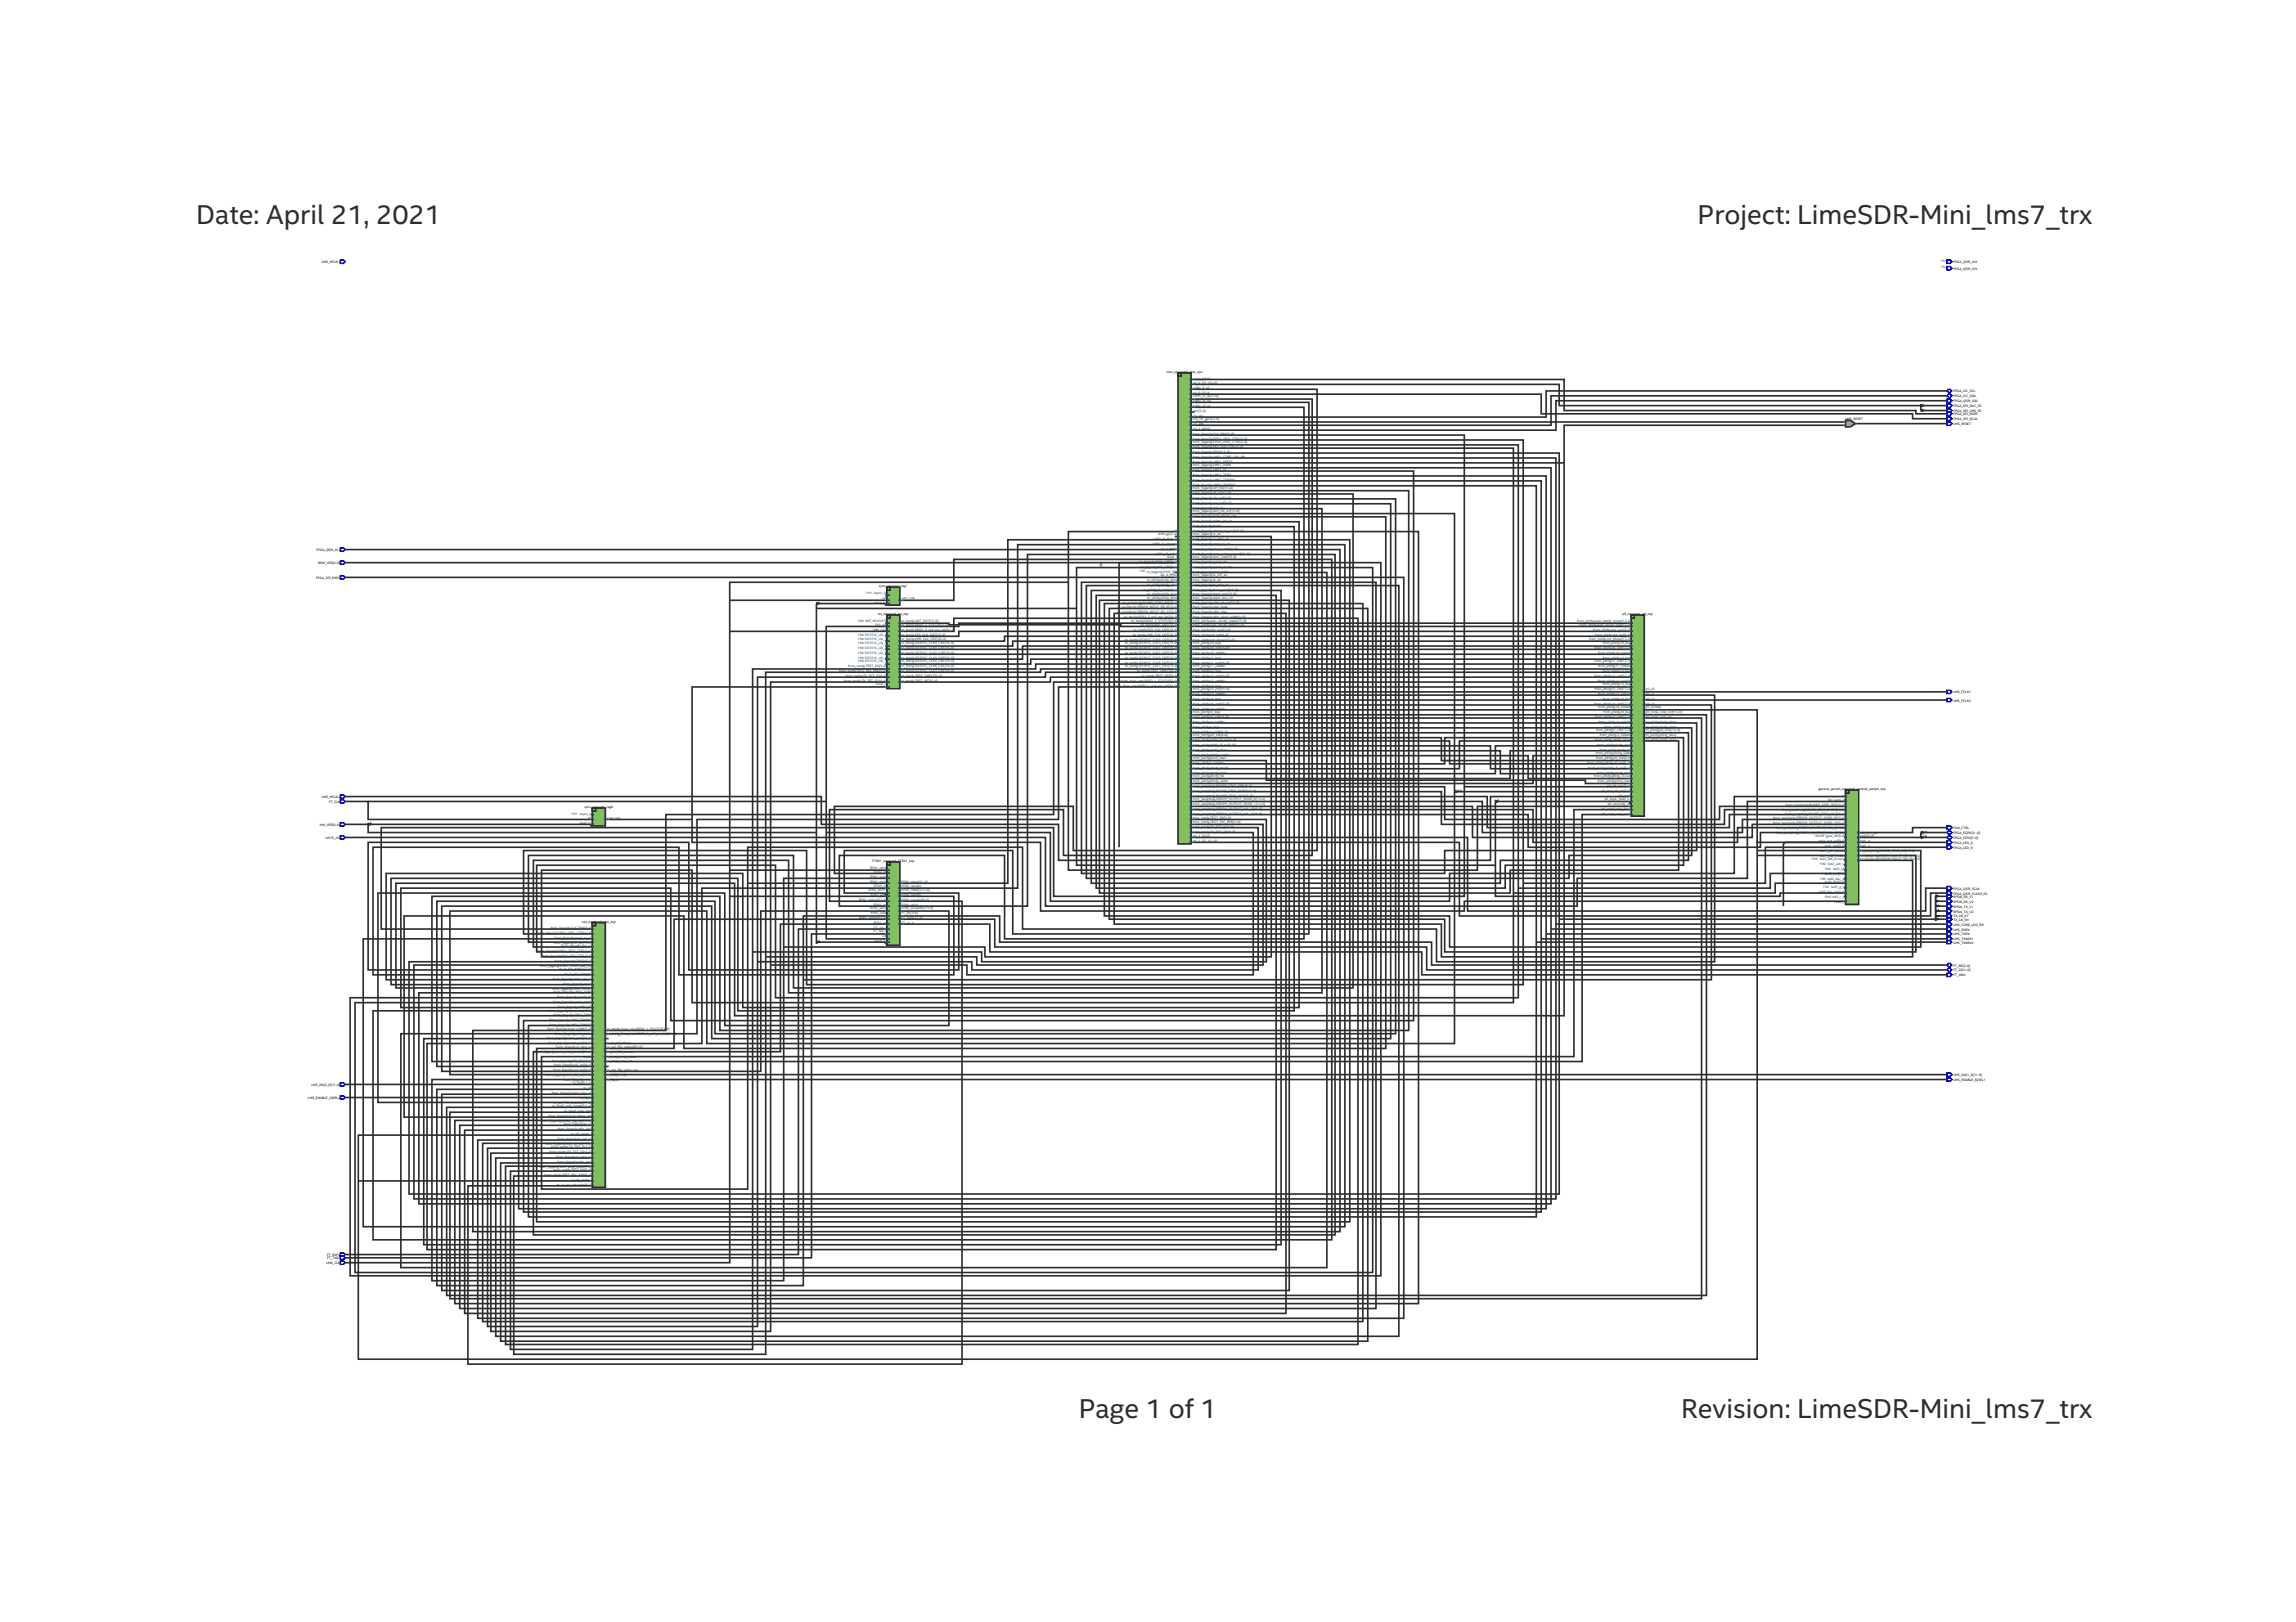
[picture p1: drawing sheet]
<svg xmlns="http://www.w3.org/2000/svg" width="297mm" height="210mm" viewBox="0 0 297 210" stroke-linecap="round" stroke-linejoin="round" font-family="sans-serif">
<defs><g id="words">
<g font-size="3.5" fill="#2d2d2d">
<text x="25.4" y="29">Date: April 21, 2021</text>
<text x="219.6" y="29">Project: LimeSDR-Mini_lms7_trx</text>
<text x="139.6" y="183.5">Page 1 of 1</text>
<text x="217.5" y="183.5">Revision: LimeSDR-Mini_lms7_trx</text>
</g>
<g font-size=".4">
<text x="41.6" y="34.1">LMS_MCLK1</text>
<text x="252.7" y="34.1">FPGA_QSPI_IO2</text>
<text x="252.7" y="34.9">FPGA_QSPI_IO3</text>
<text x="150.9" y="48.3">nios_cpu:inst0_n</text>
<text x="154.1" y="48.3">i</text>
<text x="154.2" y="48.3">os_cpu</text>
<text x="248.7" y="52.5">2</text>
<text x="248.7" y="53.1">0</text>
<text x="252.7" y="50.8">FPGA_I2C_SCL</text>
<text x="252.7" y="51.4">FPGA_I2C_SDA</text>
<text x="252.7" y="52.1">FPGA_QSPI_IO0</text>
<text x="252.7" y="52.7">FPGA_SPI_DAC_SS</text>
<text x="252.7" y="53.3">FPGA_SPI_LMS_SS</text>
<text x="252.7" y="53.7">FPGA_SPI_MOSI</text>
<text x="238.8" y="54.4">LMS_RESET</text>
<text x="252.7" y="54.4">FPGA_SPI_SCLK</text>
<text x="252.7" y="55">LMS_RESET</text>
<text x="40.9" y="71.3">FPGA_QSPI_IO1</text>
<text x="40.9" y="74.9">FPGA_SPI_MISO</text>
<text x="41.1" y="73">BOM_VER[2..0]</text>
<text x="113.7" y="76">sync_</text>
<text x="114.8" y="76">reg:sync_reg1</text>
<text x="142.6" y="73.4" transform="rotate(-90 142.6 73.4)">2:0</text>
<text x="105.8" y="78.1">3</text>
<text x="113.6" y="79.6">tst_top:inst3_ts</text>
<text x="116.5" y="79.6">t_top</text>
<text x="209.9" y="79.6">pll_top:inst1_p</text>
<text x="212.8" y="79.6">ll_top</text>
<text x="252.7" y="89.7">LMS_FCLK1</text>
<text x="252.7" y="90.8">LMS_FCLK2</text>
<text x="41.4" y="106.9">HW_VER[3..0]</text>
<text x="41.6" y="103.3">LMS_MCLK2</text>
<text x="42.6" y="103.9">FT_CLK</text>
<text x="47.8" y="106.7">3</text>
<text x="75.6" y="104.6">sync_</text>
<text x="76.7" y="104.6">reg:sync_reg0</text>
<text x="188.4" y="102.5">4{0}</text>
<text x="193.7" y="103.7">3</text>
<text x="235.3" y="102.2">general_periph_top:inst4_g</text>
<text x="240.5" y="102.2">eneral_periph_top</text>
<text x="248.7" y="107.7">9:8</text>
<text x="252.7" y="107.3">FAN_CTRL</text>
<text x="252.7" y="107.9">FPGA_EGPIO[1..0]</text>
<text x="42.2" y="108.6">LM75_OS</text>
<text x="112.9" y="111.5">FT601_top:inst2_F</text>
<text x="116.4" y="111.5">T601_top</text>
<text x="248.7" y="108.4">7:0</text>
<text x="252.7" y="108.6">FPGA_GPIO[7..0]</text>
<text x="252.7" y="109.2">FPGA_LED_G</text>
<text x="252.7" y="109.8">FPGA_LED_R</text>
<text x="75.3" y="119.4">rxtx_top:inst6_rxtx_top</text>
<text x="250.4" y="116">8</text>
<text x="250.4" y="116.6">9</text>
<text x="250.4" y="117.3">12</text>
<text x="250.4" y="117.9">13</text>
<text x="250.4" y="118.3">1</text>
<text x="250.4" y="119">2</text>
<text x="252.7" y="116.2">RFSW_RX_V1</text>
<text x="252.7" y="116.8">RFSW_RX_V2</text>
<text x="252.7" y="117.5">RFSW_TX_V1</text>
<text x="252.7" y="118.1">RFSW_TX_V2</text>
<text x="252.7" y="118.7">TX_LB_AT</text>
<text x="252.7" y="119.2">TX_LB_SH</text>
<text x="252.7" y="115.8">FPGA_QSPI_FLASH_SS</text>
<text x="252.7" y="115.1">FPGA_QSPI_SCLK</text>
<text x="252.7" y="119.8">LMS_CORE_LDO_EN</text>
<text x="105.8" y="121.9">3</text>
<text x="252.7" y="120.4">LMS_RXEN</text>
<text x="252.7" y="121.1">LMS_TXEN</text>
<text x="252.7" y="121.7">LMS_TXNRX1</text>
<text x="252.7" y="122.1">LMS_TXNRX2</text>
<text x="252.7" y="125.1">FT_BE[3..0]</text>
<text x="252.7" y="125.7">FT_D[31..0]</text>
<text x="252.7" y="126.4">FT_WRn</text>
<text x="39.8" y="142.2">LMS_ENABLE_IQSEL2</text>
<text x="40.3" y="140.5">LMS_DIQ2_D[11..0]</text>
<text x="252.7" y="139.3">LMS_DIQ1_D[11..0]</text>
<text x="252.7" y="139.9">LMS_ENABLE_IQSEL1</text>
<text x="42.2" y="163.6">LMK_CLK</text>
<text x="42.3" y="163">FT_TXEn</text>
<text x="42.3" y="162.5">FT_RXFn</text>
</g>
<g font-size=".4" fill="#06476f">
<text x="251.1" y="33.9">1'h1</text>
<text x="251.1" y="34.7">1'h1</text>
<text x="154.3" y="50.4">exfifo_if_rd</text>
<text x="154.3" y="52.1">exfifo_of_rst</text>
<text x="154.3" y="52.7">exfifo_of_wr</text>
<text x="154.3" y="54">i2c_scl</text>
<text x="154.3" y="49.1">spi_0_MOSI</text>
<text x="154.3" y="51">spi_0_SCLK</text>
<text x="154.3" y="51.4">exfifo_of_d[31..0]</text>
<text x="154.3" y="49.7">spi_0_SS_n[4..0]</text>
<text x="154.3" y="53.3">gpo[7..0]</text>
<text x="154.3" y="59.3">from_fpgacfg.LMS1_CORE_LDO_EN</text>
<text x="154.3" y="59.9">from_fpgacfg.LMS1_RESET</text>
<text x="154.3" y="55">i2c_sda</text>
<text x="154.3" y="55.7">spi_1_MOSI</text>
<text x="154.3" y="54.4">lms_ctr_gpio[3..0]</text>
<text x="154.3" y="56.3">from_fpgacfg.CLK_ENA[3..0]</text>
<text x="154.3" y="58">from_fpgacfg.FX3_LED_CTRL[2..0]</text>
<text x="154.3" y="57.4">from_fpgacfg.FPGA_LED2_CTRL[2..0]</text>
<text x="154.3" y="56.9">from_fpgacfg.FPGA_LED1_CTRL[2..0]</text>
<text x="154.3" y="58.6">from_fpgacfg.GPIO[15..0]</text>
<text x="154.3" y="60.3">from_fpgacfg.LMS1_RXEN</text>
<text x="154.3" y="61">from_fpgacfg.LMS1_SS</text>
<text x="154.3" y="61.6">from_fpgacfg.LMS1_TXEN</text>
<text x="154.3" y="62.2">from_fpgacfg.LMS1_TXNRX1</text>
<text x="154.3" y="62.9">from_fpgacfg.LMS1_TXNRX2</text>
<text x="154.3" y="65.8">from_fpgacfg.ddr_en</text>
<text x="154.3" y="63.3">from_fpgacfg.SPI_SS[15..0]</text>
<text x="154.3" y="63.9">from_fpgacfg.ch_en[15..0]</text>
<text x="154.3" y="65.2">from_fpgacfg.cnt_ind[4..0]</text>
<text x="154.3" y="64.6">from_fpgacfg.clk_ind[4..0]</text>
<text x="149.1" y="70.5">exfifo_if_rdempty</text>
<text x="149.2" y="69.9">exfifo_if_d[31..0]</text>
<text x="149.5" y="71.8">exfifo_of_wrfull</text>
<text x="149.9" y="69.2">8'h0 gpi[7..0]</text>
<text x="150.1" y="71.1">spi_1_MISO</text>
<text x="151.9" y="68.8">clk</text>
<text x="154.3" y="66.9">from_fpgacfg.load_phase_reg</text>
<text x="154.3" y="67.5">from_fpgacfg.mimo_int_en</text>
<text x="154.3" y="68.2">from_fpgacfg.mode</text>
<text x="154.3" y="69.2">from_fpgacfg.rx_en</text>
<text x="154.3" y="69.9">from_fpgacfg.rx_ptrn_en</text>
<text x="154.3" y="70.5">from_fpgacfg.smpl_nr_clr</text>
<text x="154.3" y="71.8">from_fpgacfg.sync_pulse_period[31..0]</text>
<text x="154.3" y="71.1">from_fpgacfg.smpl_width[1..0]</text>
<text x="154.3" y="66.3">from_fpgacfg.drct_clk_en[15..0]</text>
<text x="154.3" y="68.8">from_fpgacfg.phase_reg_sel[15..0]</text>
<text x="112" y="76.8">1'h1 async_in</text>
<text x="114.2" y="77.5">clk</text>
<text x="116.6" y="77.5">sync_out</text>
<text x="147.3" y="74.1">1'h0 to_fpgacfg.PWR_SRC</text>
<text x="147.4" y="72.8">to_fpgacfg.BOM_VER[3..0]</text>
<text x="147.6" y="73.5">to_fpgacfg.HW_VER[3..0]</text>
<text x="147.9" y="76.4">to_pllcfg.pll_lock[15..0]</text>
<text x="148.4" y="75.1">to_pllcfg.phcfg_done</text>
<text x="148.4" y="77.5">to_pllcfg.pllcfg_done</text>
<text x="148.4" y="75.8">to_pllcfg.phcfg_error</text>
<text x="148.5" y="77.1">to_pllcfg.pllcfg_busy</text>
<text x="150.1" y="74.5">spi_0_MISO</text>
<text x="151" y="72.2">reset_n</text>
<text x="154.3" y="72.8">from_fpgacfg.synch_dis</text>
<text x="154.3" y="73.5">from_fpgacfg.synch_mode</text>
<text x="154.3" y="74.1">from_fpgacfg.trxiq_pulse</text>
<text x="154.3" y="74.5">from_fpgacfg.tx_cnt_en</text>
<text x="154.3" y="75.1">from_fpgacfg.tx_en</text>
<text x="154.3" y="75.8">from_fpgacfg.tx_ptrn_en</text>
<text x="154.3" y="77.5">from_fpgacfg.txpct_loss_clr</text>
<text x="154.3" y="76.4">from_fpgacfg.txant_post[15..0]</text>
<text x="154.3" y="77.1">from_fpgacfg.txant_pre[15..0]</text>
<text x="154.3" y="72.2">from_fpgacfg.sync_size[15..0]</text>
<text x="110.9" y="80.4">1'h0 ADF_MUXOUT</text>
<text x="110.9" y="82.3">1'h0 Si5351C_clk_0</text>
<text x="110.9" y="82.8">1'h0 Si5351C_clk_1</text>
<text x="110.9" y="83.4">1'h0 Si5351C_clk_2</text>
<text x="112.9" y="81.7">LMK_CLK</text>
<text x="113.1" y="78.1">reset_n</text>
<text x="113.2" y="81.1">FX3_clk</text>
<text x="116.6" y="81.7">to_tstcfg.DDR2_2_pnf_per_bit[31..0]</text>
<text x="116.6" y="81.1">to_tstcfg.DDR2_2_STATUS[2..0]</text>
<text x="116.6" y="80.4">to_tstcfg.ADF_CNT[15..0]</text>
<text x="116.6" y="82.8">to_tstcfg.LMK_CLK_CNT[23..0]</text>
<text x="116.6" y="83.4">to_tstcfg.Si5351C_CLK0_CNT[15..0]</text>
<text x="116.6" y="82.3">to_tstcfg.FX3_CLK_CNT[15..0]</text>
<text x="144.6" y="79.4">to_periphcfg.PERIPH_INPUT_RD_1[15..0]</text>
<text x="144.6" y="78.7">to_periphcfg.PERIPH_INPUT_RD_0[15..0]</text>
<text x="145.3" y="78.1">to_periphcfg.BOARD_GPIO_RD[15..0]</text>
<text x="145.5" y="80">to_tstcfg.DDR2_2_pnf_per_bit[31..0]</text>
<text x="145.6" y="83.4">to_tstcfg.Si5351C_CLK3_CNT[15..0]</text>
<text x="145.6" y="83">to_tstcfg.Si5351C_CLK0_CNT[15..0]</text>
<text x="146.3" y="80.4">to_tstcfg.DDR2_2_STATUS[2..0]</text>
<text x="146.6" y="82.3">to_tstcfg.LMK_CLK_CNT[23..0]</text>
<text x="146.7" y="81.7">to_tstcfg.FX3_CLK_CNT[15..0]</text>
<text x="147.6" y="81.1">to_tstcfg.ADF_CNT[15..0]</text>
<text x="154.3" y="78.7">from_fpgacfg.wfm_load</text>
<text x="154.3" y="79.4">from_fpgacfg.wfm_play</text>
<text x="154.3" y="83.4">from_pllcfg.c0_byp</text>
<text x="154.3" y="80">from_fpgacfg.wfm_smpl_width[1..0]</text>
<text x="154.3" y="78.1">from_fpgacfg.wfm_ch_en[15..0]</text>
<text x="154.3" y="81.1">from_pllcfg.auto_phcfg_step[15..0]</text>
<text x="154.3" y="80.4">from_pllcfg.auto_phcfg_smpls[15..0]</text>
<text x="154.3" y="81.7">from_pllcfg.chp_curr[2..0]</text>
<text x="154.3" y="83">from_pllcfg.cnt_phase[15..0]</text>
<text x="154.3" y="82.3">from_pllcfg.cnt_ind[4..0]</text>
<text x="204.1" y="80.4">from_pllcfg.auto_phcfg_smpls[15..0]</text>
<text x="204.4" y="81.1">from_pllcfg.auto_phcfg_step[15..0]</text>
<text x="205.6" y="82.8">from_pllcfg.cnt_phase[15..0]</text>
<text x="206.1" y="81.7">from_pllcfg.chp_curr[2..0]</text>
<text x="206.4" y="82.3">from_pllcfg.cnt_ind[4..0]</text>
<text x="207.4" y="83.4">from_pllcfg.c0_byp</text>
<text x="108.5" y="87">from_tstcfg.TEST_FRC_ERR[5..0]</text>
<text x="109.2" y="88.3">from_tstcfg.TX_TST_Q[15..0]</text>
<text x="109.4" y="87.6">from_tstcfg.TX_TST_I[15..0]</text>
<text x="109.7" y="86.4">from_tstcfg.TEST_EN[5..0]</text>
<text x="110.9" y="84">1'h0 Si5351C_clk_3</text>
<text x="110.9" y="84.7">1'h0 Si5351C_clk_5</text>
<text x="110.9" y="85.3">1'h0 Si5351C_clk_6</text>
<text x="110.9" y="85.7">1'h0 Si5351C_clk_7</text>
<text x="113.3" y="88.7">reset_n</text>
<text x="116.6" y="87">to_tstcfg.Si5351C_CLK7_CNT[15..0]</text>
<text x="116.6" y="86.4">to_tstcfg.Si5351C_CLK6_CNT[15..0]</text>
<text x="116.6" y="85.7">to_tstcfg.Si5351C_CLK5_CNT[15..0]</text>
<text x="116.6" y="85.3">to_tstcfg.Si5351C_CLK3_CNT[15..0]</text>
<text x="116.6" y="84.7">to_tstcfg.Si5351C_CLK2_CNT[15..0]</text>
<text x="116.6" y="84">to_tstcfg.Si5351C_CLK1_CNT[15..0]</text>
<text x="116.6" y="88.3">to_tstcfg.TEST_REZ[5..0]</text>
<text x="116.6" y="87.6">to_tstcfg.TEST_CMPLT[5..0]</text>
<text x="143.4" y="88.9">t</text>
<text x="143.6" y="88.9">o_t</text>
<text x="144.2" y="88.9">stcf</text>
<text x="144.3" y="88.3">to_</text>
<text x="144.8" y="88.9">g_from_rxtx.DDR2_1_pnf_per_bit[31..0]</text>
<text x="144.9" y="88.3">tstcfg_from_rxtx.DDR2_1_STATUS[2..0]</text>
<text x="145.6" y="86.4">to_tstcfg.Si5351C_CLK7_CNT[15..0]</text>
<text x="145.6" y="85.9">to_tstcfg.Si5351C_CLK6_CNT[15..0]</text>
<text x="145.6" y="85.3">to_tstcfg.Si5351C_CLK5_CNT[15..0]</text>
<text x="145.6" y="84.7">to_tstcfg.Si5351C_CLK2_CNT[15..0]</text>
<text x="145.6" y="84">to_tstcfg.Si5351C_CLK1_CNT[15..0]</text>
<text x="147.1" y="87">to_tstcfg.TEST_CMPLT[5..0]</text>
<text x="147.7" y="87.6">to_tstcfg.TEST_REZ[5..0]</text>
<text x="154.3" y="84.7">from_pllcfg.c0_odddiv</text>
<text x="154.3" y="85.3">from_pllcfg.c1_byp</text>
<text x="154.3" y="86.4">from_pllcfg.c1_odddiv</text>
<text x="154.3" y="87">from_pllcfg.c2_byp</text>
<text x="154.3" y="88.3">from_pllcfg.c2_odddiv</text>
<text x="154.3" y="88.9">from_pllcfg.c3_byp</text>
<text x="154.3" y="90">from_pllcfg.c3_odddiv</text>
<text x="154.3" y="89.3">from_pllcfg.c3_cnt[15..0]</text>
<text x="154.3" y="87.6">from_pllcfg.c2_cnt[15..0]</text>
<text x="154.3" y="85.9">from_pllcfg.c1_cnt[15..0]</text>
<text x="154.3" y="84">from_pllcfg.c0_cnt[15..0]</text>
<text x="206.3" y="89.3">from_pllcfg.c3_cnt[15..0]</text>
<text x="206.3" y="87.6">from_pllcfg.c2_cnt[15..0]</text>
<text x="206.3" y="85.7">from_pllcfg.c1_cnt[15..0]</text>
<text x="206.3" y="84">from_pllcfg.c0_cnt[15..0]</text>
<text x="206.8" y="84.7">from_pllcfg.c0_odddiv</text>
<text x="206.8" y="86.4">from_pllcfg.c1_odddiv</text>
<text x="206.8" y="88.3">from_pllcfg.c2_odddiv</text>
<text x="206.8" y="90">from_pllcfg.c3_odddiv</text>
<text x="207.4" y="85.3">from_pllcfg.c1_byp</text>
<text x="207.4" y="87">from_pllcfg.c2_byp</text>
<text x="207.4" y="88.7">from_pllcfg.c3_byp</text>
<text x="212.9" y="89.3">pll_c0</text>
<text x="212.9" y="90">pll_c1</text>
<text x="154.3" y="90.6">from_pllcfg.c4_byp</text>
<text x="154.3" y="91.9">from_pllcfg.c4_odddiv</text>
<text x="154.3" y="92.3">from_pllcfg.m_byp</text>
<text x="154.3" y="93.6">from_pllcfg.m_odddiv</text>
<text x="154.3" y="94.2">from_pllcfg.n_byp</text>
<text x="154.3" y="91.2">from_pllcfg.c4_cnt[15..0]</text>
<text x="154.3" y="92.9">from_pllcfg.m_cnt[15..0]</text>
<text x="154.3" y="94.8">from_pllcfg.n_cnt[15..0]</text>
<text x="154.3" y="95.9">from_pllcfg.pllcfg_lf_cap[1..0]</text>
<text x="154.3" y="95.3">from_pllcfg.pll_ind[4..0]</text>
<text x="206.3" y="91.2">from_pllcfg.c4_cnt[15..0]</text>
<text x="206.4" y="92.9">from_pllcfg.m_cnt[15..0]</text>
<text x="206.4" y="95.9">from_pllcfg.phcfg_mode</text>
<text x="206.5" y="94.6">from_pllcfg.n_cnt[15..0]</text>
<text x="206.8" y="91.7">from_pllcfg.c4_odddiv</text>
<text x="206.8" y="93.6">from_pllcfg.m_odddiv</text>
<text x="207" y="95.3">from_pllcfg.n_odddiv</text>
<text x="207.4" y="90.6">from_pllcfg.c4_byp</text>
<text x="207.4" y="92.3">from_pllcfg.m_byp</text>
<text x="207.6" y="94.2">from_pllcfg.n_byp</text>
<text x="212.9" y="90.6">pll_c2</text>
<text x="212.9" y="91.2">pll_c3</text>
<text x="212.9" y="91.7">pll_locked</text>
<text x="212.9" y="92.9">pll_smpl_cmp_en</text>
<text x="212.9" y="93.6">to_pllcfg.phcfg_done</text>
<text x="212.9" y="94.2">to_pllcfg.phcfg_error</text>
<text x="212.9" y="95.3">to_pllcfg.pllcfg_busy</text>
<text x="212.9" y="95.9">to_pllcfg.pllcfg_done</text>
<text x="212.9" y="92.3">pll_smpl_cmp_cnt[15..0]</text>
<text x="212.9" y="94.6">to_pllcfg.pll_lock[15..0]</text>
<text x="154.3" y="98.9">from_pllcfg.n_odddiv</text>
<text x="154.3" y="99.5">from_pllcfg.phcfg_mode</text>
<text x="154.3" y="100.1">from_pllcfg.phcfg_start</text>
<text x="154.3" y="100.5">from_pllcfg.phcfg_tst</text>
<text x="154.3" y="101.2">from_pllcfg.phcfg_updn</text>
<text x="154.3" y="97.2">from_pllcfg.pllcfg_start</text>
<text x="154.3" y="97.8">from_pllcfg.pllcfg_vcodiv</text>
<text x="154.3" y="98.2">from_pllcfg.pllrst_start</text>
<text x="154.3" y="96.5">from_pllcfg.pllcfg_lf_res[4..0]</text>
<text x="154.3" y="101.8">from_periphcfg.BOARD_GPIO_DIR[15..0]</text>
<text x="205.4" y="98.9">from_pllcfg.pllcfg_lf_cap[1..0]</text>
<text x="205.5" y="99.5">from_pllcfg.pllcfg_lf_res[4..0]</text>
<text x="206.2" y="100.5">from_pllcfg.pllcfg_vcodiv</text>
<text x="206.5" y="97.6">from_pllcfg.phcfg_updn</text>
<text x="206.5" y="98.2">from_pllcfg.pll_ind[4..0]</text>
<text x="206.6" y="96.5">from_pllcfg.phcfg_start</text>
<text x="206.6" y="100.1">from_pllcfg.pllcfg_start</text>
<text x="206.7" y="101.2">from_pllcfg.pllrst_start</text>
<text x="207" y="97.2">from_pllcfg.phcfg_tst</text>
<text x="207.9" y="101.8">pll_clk_ena[3..0]</text>
<text x="73.9" y="105.4">1'h1 async_in</text>
<text x="75" y="106.7">reset_n</text>
<text x="76.1" y="106">clk</text>
<text x="78.5" y="106">sync_out</text>
<text x="154.3" y="107.7">from_tstcfg.TX_TST_Q[15..0]</text>
<text x="154.3" y="107.1">from_tstcfg.TX_TST_I[15..0]</text>
<text x="154.3" y="106.5">from_tstcfg.TEST_FRC_ERR[5..0]</text>
<text x="154.3" y="106">from_tstcfg.TEST_EN[5..0]</text>
<text x="154.3" y="105.4">from_periphcfg.PERIPH_OUTPUT_VAL_1[15..0]</text>
<text x="154.3" y="104.1">from_periphcfg.PERIPH_OUTPUT_OVRD_1[15..0]</text>
<text x="154.3" y="104.8">from_periphcfg.PERIPH_OUTPUT_VAL_0[15..0]</text>
<text x="154.3" y="103.5">from_periphcfg.PERIPH_OUTPUT_OVRD_0[15..0]</text>
<text x="154.3" y="103.1">from_periphcfg.BOARD_GPIO_VAL[15..0]</text>
<text x="154.3" y="102.5">from_periphcfg.BOARD_GPIO_OVRD[15..0]</text>
<text x="207.2" y="104.8">pll_smpl_cmp_done</text>
<text x="207.2" y="102.5">pll_drct_clk_en[3..0]</text>
<text x="207.2" y="105.4">pll_smpl_cmp_error</text>
<text x="207.6" y="103.5">pll_logic_reset_n</text>
<text x="208" y="104.1">pll_reconfig_clk</text>
<text x="209.4" y="103.1">pll_inclk</text>
<text x="229.4" y="106.7">from_periphcfg.PERIPH_OUTPUT_OVRD_1[15..0]</text>
<text x="229.4" y="106">from_periphcfg.PERIPH_OUTPUT_OVRD_0[15..0]</text>
<text x="229.8" y="108">from_periphcfg.PERIPH_OUTPUT_VAL_1[15..0]</text>
<text x="229.8" y="107.3">from_periphcfg.PERIPH_OUTPUT_VAL_0[15..0]</text>
<text x="230.6" y="105">from_periphcfg.BOARD_GPIO_OVRD[15..0]</text>
<text x="230.9" y="105.4">from_periphcfg.BOARD_GPIO_VAL[15..0]</text>
<text x="231" y="104.4">from_periphcfg.BOARD_GPIO_DIR[15..0]</text>
<text x="236.5" y="103.7">fan_sens_in</text>
<text x="238.2" y="103.1">clk</text>
<text x="240.7" y="108">fan_ctrl_out</text>
<text x="112.6" y="112.4">EP02_rdclk</text>
<text x="112.6" y="113.7">EP03_aclrn</text>
<text x="113.1" y="113">EP02_rd</text>
<text x="154.3" y="108.4">spi_1_SCLK</text>
<text x="154.3" y="109">spi_1_SS_n[1..0]</text>
<text x="234.3" y="111.3">1'h0 led2_adf_muxout</text>
<text x="234.6" y="108.4">10'h3ff gpio_dir[9..0]</text>
<text x="235.4" y="109">gpio_out_val[9..0]</text>
<text x="235.4" y="112">1'h0 led2_adf_ss</text>
<text x="235.4" y="113.9">1'h0 led2_dac_ss</text>
<text x="235.5" y="110.3">led1_pll1_locked</text>
<text x="235.5" y="110.9">led1_pll2_locked</text>
<text x="236" y="112.6">1'h0</text>
<text x="236.1" y="109.6">led1_ctrl[2..0]</text>
<text x="236.1" y="113.2">led2_ctrl[2..0]</text>
<text x="237.2" y="112.6">led2_clk</text>
<text x="240.7" y="109">led1_g</text>
<text x="240.7" y="109.6">led1_r</text>
<text x="240.7" y="111.3">to_periphcfg.PERIPH_INPUT_RD_1[15</text>
<text x="240.7" y="110.9">to_periphcfg.PERIPH_INPUT_RD_0[15</text>
<text x="240.7" y="110.3">to_periphcfg.BOARD_GPIO_RD[15..0]</text>
<text x="240.7" y="108.4">gpio[9..0]</text>
<text x="247.9" y="111.3">..0]</text>
<text x="247.9" y="110.9">..0]</text>
<text x="111.1" y="116.6">EP82_wdata[31..0]</text>
<text x="111.1" y="119">EP83_wdata[63..0]</text>
<text x="112.4" y="115.4">EP82_aclrn</text>
<text x="112.6" y="114.3">EP03_rdclk</text>
<text x="112.6" y="117.7">EP83_aclrn</text>
<text x="112.7" y="116">EP82_wclk</text>
<text x="112.7" y="118.3">EP83_wclk</text>
<text x="113" y="117.3">EP82_wr</text>
<text x="113" y="119.6">EP83_wr</text>
<text x="113.1" y="114.7">EP03_rd</text>
<text x="116.6" y="114.7">EP02_rempty</text>
<text x="116.6" y="116">EP03_rempty</text>
<text x="116.6" y="117.3">EP82_wfull</text>
<text x="116.6" y="119.6">FT_wr_n</text>
<text x="116.6" y="114.3">EP02_rdata[31..0]</text>
<text x="116.6" y="115.4">EP03_rdata[127..0]</text>
<text x="116.6" y="116.6">EP03_rusedw[8..0]</text>
<text x="116.6" y="117.7">EP83_wrusedw[11..0]</text>
<text x="116.6" y="118.3">FT_be[3..0]</text>
<text x="116.6" y="119">FT_data[31..0]</text>
<text x="235.4" y="115.6">led3_hw_ver[3..0]</text>
<text x="235.8" y="114.9">1'h0 led3_g_in</text>
<text x="236" y="116.2">1'h0 led3_r_in</text>
<text x="236.1" y="114.3">led3_ctrl[2..0]</text>
<text x="237.4" y="116.8">reset_n</text>
<text x="69.5" y="123.2">fro</text>
<text x="69.5" y="120.9">fro</text>
<text x="69.8" y="125.1">from_fpgacfg.LMS1_CORE_LDO_EN</text>
<text x="70.1" y="123.2">m_fpgacfg.FPGA_LED2_CTRL[2..0]</text>
<text x="70.1" y="120.9">m_fpgacfg.FPGA_LED1_CTRL[2..0]</text>
<text x="70.1" y="123.8">from_fpgacfg.FX3_LED_CTRL[2..0]</text>
<text x="71.2" y="120.2">from_fpgacfg.CLK_ENA[3..0]</text>
<text x="71.6" y="122.1">from_fpgacfg.ch_en[15..0]</text>
<text x="71.8" y="121.5">from_fpgacfg.smpl_nr_clr</text>
<text x="71.8" y="124.5">from_fpgacfg.GPIO[15..0]</text>
<text x="72.4" y="125.5">tx_in_pct_data[127..0]</text>
<text x="72.6" y="122.6">from_fpgacfg.ddr_en</text>
<text x="113" y="120.7">FT_txe_n</text>
<text x="113.1" y="120.2">FT_rxf_n</text>
<text x="113.1" y="121.9">reset_n</text>
<text x="114.2" y="121.3">clk</text>
<text x="71" y="131">from_fpgacfg.sync_size[15..0]</text>
<text x="71.5" y="128.1">from_fpgacfg.LMS1_RESET</text>
<text x="71.5" y="126.8">from_fpgacfg.mimo_int_en</text>
<text x="71.6" y="129.8">from_fpgacfg.synch_mode</text>
<text x="71.6" y="128.5">from_fpgacfg.LMS1_RXEN</text>
<text x="71.6" y="131.4">from_fpgacfg.LMS1_TXEN</text>
<text x="72.1" y="129.1">from_fpgacfg.synch_dis</text>
<text x="72.2" y="130.4">from_fpgacfg.LMS1_SS</text>
<text x="72.9" y="127.4">from_fpgacfg.mode</text>
<text x="73.1" y="126.2">tx_in_pct_rdempty</text>
<text x="69.2" y="136.3">fr</text>
<text x="69.5" y="136.3">om_fpgacfg.sync_pulse_period[31..0]</text>
<text x="70.8" y="134.4">from_fpgacfg.txant_post[15..0]</text>
<text x="70.8" y="133.4">from_fpgacfg.smpl_width[1..0]</text>
<text x="71" y="135">from_fpgacfg.txant_pre[15..0]</text>
<text x="71.1" y="132.1">from_fpgacfg.LMS1_TXNRX1</text>
<text x="71.1" y="132.7">from_fpgacfg.LMS1_TXNRX2</text>
<text x="71.4" y="137.4">from_fpgacfg.SPI_SS[15..0]</text>
<text x="71.9" y="134">from_fpgacfg.trxiq_pulse</text>
<text x="71.9" y="135.7">from_fpgacfg.rx_ptrn_en</text>
<text x="75.5" y="137">tx_clk</text>
<text x="78.5" y="136.3">rx_pct_fifo_wrreq</text>
<text x="78.5" y="137">rx_smpl_cmp_done</text>
<text x="78.5" y="137.4">rx_smpl_cmp_err</text>
<text x="78.5" y="135">tx_in_pct_rdreq</text>
<text x="78.5" y="134">to_tstcfg_from_rxtx.DDR2_1_pnf_per_bit[31..0]</text>
<text x="78.5" y="133.4">to_tstcfg_from_rxtx.DDR2_1_STATUS[2..0]</text>
<text x="78.5" y="135.7">rx_pct_fifo_wdata[63..0]</text>
<text x="70.6" y="139.3">from_fpgacfg.drct_clk_en[15..0]</text>
<text x="71.4" y="141.6">from_fpgacfg.txpct_loss_clr</text>
<text x="71.4" y="143.3">rx_smpl_cmp_length[15..0]</text>
<text x="71.6" y="138.6">from_fpgacfg.cnt_ind[4..0]</text>
<text x="71.6" y="142.9">rx_pct_fifo_wusedw[11..0]</text>
<text x="71.7" y="138">from_fpgacfg.clk_ind[4..0]</text>
<text x="72.9" y="139.9">from_fpgacfg.rx_en</text>
<text x="73" y="143.9">rx_smpl_cmp_start</text>
<text x="74.1" y="140.3">rx_DIQ[11..0]</text>
<text x="75" y="142.2">rx_fsync</text>
<text x="75.5" y="141">rx_clk</text>
<text x="78.5" y="138.6">rx_pct_fifo_aclrn_req</text>
<text x="78.5" y="139.9">tx_fsync</text>
<text x="78.5" y="139.3">tx_DIQ[11..0]</text>
<text x="70.1" y="145.2">from_fpgacfg.phase_reg_sel[15..0]</text>
<text x="70.6" y="148.2">from_fpgacfg.wfm_ch_en[15..0]</text>
<text x="71" y="144.6">from_fpgacfg.load_phase_reg</text>
<text x="71.1" y="149.2">from_tstcfg.TX_TST_Q[15..0]</text>
<text x="71.3" y="148.6">from_tstcfg.TX_TST_I[15..0]</text>
<text x="71.9" y="149.9">from_fpgacfg.tx_ptrn_en</text>
<text x="72.1" y="147.5">from_fpgacfg.tx_cnt_en</text>
<text x="72.2" y="146.3">from_fpgacfg.wfm_play</text>
<text x="73" y="145.6">from_fpgacfg.tx_en</text>
<text x="73.9" y="146.9">tx_clk_reset_n</text>
<text x="69.8" y="151.1">fr</text>
<text x="70.1" y="151.1">om_fpgacfg.wfm_smpl_width[1..0]</text>
<text x="70.4" y="152.2">from_tstcfg.TEST_FRC_ERR[5..0]</text>
<text x="71.6" y="151.6">from_tstcfg.TEST_EN[5..0]</text>
<text x="72.1" y="153.5">tx_in_pct_rdusedw[8..0]</text>
<text x="72.1" y="150.5">from_fpgacfg.wfm_load</text>
<text x="73.9" y="152.8">rx_clk_reset_n</text>
</g>
</g></defs>
<path d="M76.6 119.4h1.7v34.3h-1.7z" fill="#81bf5f"/>
<path d="M76.6 119.4h1.7v34.3h-1.7zM76.6 119.4h.4v.4h-.4z" fill="none" stroke="#2d2d2d" stroke-width=".21"/>
<g fill="none" stroke="#06476f" stroke-width=".21">
<path d="M76.4 124.9h.4M76.4 127.8h.4M76.4 128.5h.4M76.4 130.4h.4M76.4 131.4h.4M76.4 132.1h.4M76.4 132.7h.4M76.4 122.6h.4M76.4 126.8h.4M76.4 127.4h.4M76.4 139.7h.4M76.4 135.7h.4"/>
<path d="M76.4 121.5h.4M76.4 129.1h.4M76.4 129.8h.4M76.4 133.8h.4M76.4 136.7h.4M76.4 126.2h.4M76.4 134.4h.4M76.4 135h.4M76.4 130.8h.4M76.4 136.1h.4M76.4 120.2h.4M76.4 123.8h.4"/>
<path d="M76.4 123.2h.4M76.4 120.9h.4M76.4 124.5h.4M76.4 137.4h.4M76.4 133.4h.4M76.4 121.9h.4M76.4 139.1h.4M76.4 138.6h.4M76.4 138h.4M76.4 125.5h.4M78.1 139.7h.6M78.1 135.7h.6"/>
<path d="M78.1 133.8h.6M78.1 136.7h.6M78.1 134.4h.6M78.1 135h.6M78.1 136.1h.6M78.1 137.4h.6M78.1 133.4h.6M78.1 139.1h.6M78.1 138.6h.6M78.1 138h.6M76.4 144.6h.4M76.4 147.5h.4"/>
<path d="M76.4 145.6h.4M76.4 149.9h.4M76.4 141.6h.4M76.4 150.5h.4M76.4 146.3h.4M76.4 141h.4M76.4 152.8h.4M76.4 142h.4M76.4 143.9h.4M76.4 146.9h.4M76.4 150.9h.4M76.4 148h.4"/>
<path d="M76.4 145h.4M76.4 149.2h.4M76.4 148.6h.4M76.4 152.2h.4M76.4 151.6h.4M76.4 153.5h.4M76.4 140.3h.4M76.4 142.7h.4M76.4 143.3h.4"/>
</g>
<path d="M152.4 48.3h1.7v60.9h-1.7z" fill="#81bf5f"/>
<path d="M152.4 48.3h1.7v60.9h-1.7zM152.4 48.3h.4v.4h-.4z" fill="none" stroke="#2d2d2d" stroke-width=".21"/>
<g fill="none" stroke="#06476f" stroke-width=".21">
<path d="M153.9 50.4h.6M153.9 52.1h.6M153.9 52.7h.6M153.9 59.3h.6M153.9 59.9h.6M153.9 54h.6M153.9 55h.6M153.9 49.1h.6M153.9 51h.6M153.9 55.7h.6M153.9 51.6h.6M153.9 49.7h.6"/>
<path d="M153.9 53.3h.6M153.9 54.6h.6M153.9 56.3h.6M153.9 58h.6M153.9 57.6h.6M153.9 56.9h.6M153.9 58.6h.6M152 68.8h.6M152 70.5h.6M152 71.8h.6M152 72.4h.6M152 74.7h.6"/>
<path d="M152 71.1h.6M152 74.1h.6M152 75.4h.6M152 75.8h.6M152 77h.6M152 77.7h.6M152 69.9h.6M152 69.4h.6M152 72.8h.6M152 73.4h.6M152 76.4h.6M152 79.4h.6"/>
<path d="M152 78.7h.6M152 78.1h.6M153.9 68.8h.6M153.9 70.5h.6M153.9 71.8h.6M153.9 72.4h.6M153.9 74.7h.6M153.9 71.1h.6M153.9 74.1h.6M153.9 75.4h.6M153.9 75.8h.6M153.9 77h.6"/>
<path d="M153.9 77.7h.6M153.9 69.9h.6M153.9 69.4h.6M153.9 72.8h.6M153.9 73.4h.6M153.9 76.4h.6M153.9 79.4h.6M153.9 78.7h.6M153.9 78.1h.6M153.9 60.5h.6M153.9 61h.6M153.9 61.6h.6"/>
<path d="M153.9 62.2h.6M153.9 62.9h.6M153.9 65.8h.6M153.9 66.9h.6M153.9 67.5h.6M153.9 68.2h.6M153.9 63.5h.6M153.9 63.9h.6M153.9 66.5h.6M153.9 65.2h.6M153.9 64.6h.6M152 80h.6"/>
<path d="M152 80.6h.6M152 81.1h.6M152 82.3h.6M152 86.6h.6M152 85.9h.6M152 85.3h.6M152 83.6h.6M152 84.7h.6M152 84h.6M152 83h.6M152 81.7h.6M152 87.6h.6"/>
<path d="M152 87h.6M152 88.9h.6M152 88.3h.6M153.9 80h.6M153.9 80.6h.6M153.9 81.1h.6M153.9 82.3h.6M153.9 86.6h.6M153.9 85.9h.6M153.9 85.3h.6M153.9 83.6h.6M153.9 84.7h.6"/>
<path d="M153.9 84h.6M153.9 83h.6M153.9 81.7h.6M153.9 87.6h.6M153.9 87h.6M153.9 88.9h.6M153.9 88.3h.6M153.9 90h.6M153.9 90.6h.6M153.9 91.9h.6M153.9 92.5h.6M153.9 93.6h.6"/>
<path d="M153.9 94.2h.6M153.9 98.8h.6M153.9 99.5h.6M153.9 97.2h.6M153.9 97.8h.6M153.9 98.4h.6M153.9 91.2h.6M153.9 89.5h.6M153.9 92.9h.6M153.9 94.8h.6M153.9 95.9h.6M153.9 96.5h.6"/>
<path d="M153.9 95.5h.6M153.9 100.1h.6M153.9 100.8h.6M153.9 101.4h.6M153.9 108.4h.6M153.9 109h.6M153.9 107.7h.6M153.9 107.1h.6M153.9 106.7h.6M153.9 106h.6M153.9 105.4h.6M153.9 104.4h.6"/>
<path d="M153.9 104.8h.6M153.9 103.7h.6M153.9 103.1h.6M153.9 101.8h.6M153.9 102.4h.6"/>
</g>
<path d="M44 108.2h.5l.2 .2-.2 .2h-.5zM251.9 115.8h.4l.2 .2-.2 .2h-.4zM251.9 116.4h.4l.2 .2-.2 .2h-.4zM251.9 117.1h.4l.2 .2-.2 .2h-.4zM251.9 117.7h.4l.2 .2-.2 .2h-.4zM251.9 118.3h.4l.2 .2-.2 .2h-.4zM251.9 118.7h.4l.2 .3-.2 .2h-.4zM251.9 120h.4l.2 .2-.2 .2h-.4zM251.9 120.7h.4l.2 .2-.2 .2h-.4zM251.9 121.3h.4l.2 .2-.2 .2h-.4zM251.9 121.7h.4l.2 .2-.2 .2h-.4z" fill="none" stroke="#00f" stroke-width=".21"/>
<path d="M238.8 102.2h1.7v14.9h-1.7z" fill="#81bf5f"/>
<path d="M238.8 102.2h1.7v14.9h-1.7zM238.8 102.2h.4v.5h-.4z" fill="none" stroke="#2d2d2d" stroke-width=".21"/>
<g fill="none" stroke="#06476f" stroke-width=".21">
<path d="M238.5 103.1h.5M238.5 103.7h.5M238.5 110.1h.5M238.5 110.7h.5M238.5 111.3h.5M238.5 112h.5M238.5 112.6h.5M238.5 113.7h.5M238.5 114.9h.5M238.5 116h.5M238.5 116.6h.5M238.5 107.7h.5"/>
<path d="M238.5 106.7h.5M238.5 107.1h.5M238.5 106h.5M238.5 105.4h.5M238.5 104.4h.5M238.5 104.8h.5M238.5 109.6h.5M238.5 113h.5M238.5 114.3h.5M238.5 115.6h.5M238.5 108.4h.5M238.5 109h.5"/>
<path d="M240.2 110.1h.7M240.2 110.7h.7M240.2 111.3h.7M240.2 107.7h.7M240.2 109.6h.7M240.2 108.4h.7M240.2 109h.7"/>
</g>
<g fill="none" stroke="#00f" stroke-width=".21">
<path d="M251.9 33.7h.4l.2 .2-.2 .2h-.4zM251.9 34.5h.4l.2 .2-.2 .2h-.4zM251.9 50.6l.2-.2h.2l.2 .2-.2 .2h-.2zM251.9 51.2l.2-.2h.2l.2 .2-.2 .2h-.2zM251.9 51.6h.4l.2 .3-.2 .2h-.4zM251.9 52.3h.4l.2 .2-.2 .2h-.4zM251.9 52.9h.4l.2 .2-.2 .2h-.4zM251.9 53.3h.4l.2 .3-.2 .2h-.4zM251.9 54h.4l.2 .2-.2 .2h-.4zM44 72.6h.5l.2 .2-.2 .2h-.5zM44 70.9h.5l.2 .2-.2 .2h-.5zM44 74.5h.5l.2 .2-.2 .2h-.5z"/>
<path d="M44 103.5h.5l.2 .2-.2 .2h-.5zM251.9 106.9h.4l.2 .2-.2 .2h-.4zM251.9 107.7l.2-.2h.2l.2 .2-.2 .3h-.2zM251.9 108.4l.2-.2h.2l.2 .2-.2 .2h-.2zM251.9 108.8h.4l.2 .2-.2 .2h-.4zM251.9 109.4h.4l.2 .2-.2 .3h-.4zM251.9 115.4h.4l.2 .2-.2 .2h-.4zM251.9 114.7h.4l.2 .2-.2 .2h-.4zM251.9 124.9l.2-.2h.2l.2 .2-.2 .2h-.2zM251.9 125.5l.2-.2h.2l.2 .2-.2 .2h-.2zM251.9 125.9h.4l.2 .3-.2 .2h-.4zM44 162.1h.5l.2 .2-.2 .3h-.5z"/>
<path d="M44 162.6h.5l.2 .2-.2 .2h-.5z"/>
</g>
<path d="M114.7 111.5h1.7v10.8h-1.7z" fill="#81bf5f"/>
<path d="M114.7 111.5h1.7v10.8h-1.7zM114.7 111.5h.4v.5h-.4z" fill="none" stroke="#2d2d2d" stroke-width=".21"/>
<g fill="none" stroke="#06476f" stroke-width=".21">
<path d="M114.5 113h.6M114.5 112.6h.6M114.5 113.7h.6M114.5 114.9h.6M114.5 114.3h.6M114.5 116h.6M114.5 117.3h.6M114.5 117.9h.6M114.5 118.5h.6M114.5 119.6h.6M114.5 116.6h.6M114.5 119h.6"/>
<path d="M114.7 115.6h.4M116.2 114.9h.6M116.2 114.3h.6M116.2 116h.6M116.2 117.3h.6M116.2 117.9h.6M116.2 118.5h.6M116.2 119.6h.6M116.2 116.6h.6M116.2 119h.6M116.2 115.6h.6M114.5 120.2h.6"/>
<path d="M114.5 120.9h.6M114.5 121.5h.6M114.7 121.9h.4"/>
<circle cx="114.6" cy="115.7" r=".11"/>
<circle cx="114.6" cy="122" r=".11"/>
</g>
<path d="M44 106.5h.5l.2 .2-.2 .2h-.5zM251.9 119.4h.4l.2 .2-.2 .2h-.4zM251.9 138.9h.4l.2 .2-.2 .2h-.4zM251.9 139.5h.4l.2 .2-.2 .2h-.4zM44 140.1h.5l.2 .2-.2 .2h-.5zM44 163.2h.5l.2 .2-.2 .2h-.5z" fill="none" stroke="#00f" stroke-width=".21"/>
<path d="M211 79.6h1.7v26h-1.7z" fill="#81bf5f"/>
<path d="M211 79.6h1.7v26h-1.7zM211 79.6h.5v.4h-.5z" fill="none" stroke="#2d2d2d" stroke-width=".21"/>
<g fill="none" stroke="#06476f" stroke-width=".21">
<path d="M210.6 83.6h.6M210.6 84.7h.6M210.6 85.3h.6M210.6 86.6h.6M210.6 87h.6M210.6 88.3h.6M210.6 88.9h.6M210.6 90h.6M210.6 90.6h.6M210.6 91.9h.6M210.6 92.5h.6M210.6 93.6h.6"/>
<path d="M210.6 94.2h.6M210.6 95.5h.6M210.6 95.9h.6M210.6 96.5h.6M210.6 97.2h.6M210.6 97.8h.6M210.6 81.1h.6M210.6 80.6h.6M210.6 91.2h.6M210.6 89.5h.6M210.6 87.6h.6M210.6 85.9h.6"/>
<path d="M210.6 84h.6M210.6 92.9h.6M210.6 94.8h.6M210.6 98.8h.6M210.6 99.5h.6M210.6 81.7h.6M210.6 83h.6M210.6 98.4h.6M210.6 82.3h.6M212.5 90h.4M212.5 90.6h.4M212.5 91.9h.4"/>
<path d="M212.5 92.5h.4M212.5 93.6h.4M212.5 94.2h.4M212.5 95.5h.4M212.5 95.9h.4M212.5 91.2h.4M212.5 89.5h.4M212.5 92.9h.4M212.5 94.8h.4M210.6 100.1h.6M210.6 100.8h.6M210.6 101.4h.6"/>
<path d="M210.6 103.1h.6M210.6 103.7h.2M210.6 104.4h.6M210.6 104.8h.6M210.6 105.4h.6M210.6 101.8h.6M210.6 102.4h.6M211 103.7h.2"/>
<circle cx="210.9" cy="103.8" r=".11"/>
</g>
<path d="M44 33.7h.5l.2 .2-.2 .2h-.5zM251.9 89.3h.4l.2 .2-.2 .2h-.4zM251.9 90.4h.4l.2 .2-.2 .2h-.4zM44 102.9h.5l.2 .2-.2 .2h-.5zM44 141.8h.5l.2 .2-.2 .2h-.5z" fill="none" stroke="#00f" stroke-width=".21"/>
<path d="M238.8 54.4h.6l.6 .4-.6 .4h-.6z" fill-rule="evenodd" fill="#73acac"/>
<path d="M238.8 54.4h.6l.6 .4-.6 .4h-.6z" fill="none" stroke="#2d2d2d" stroke-width=".21"/>
<path d="M238.5 54.6h.3M238.5 55h.3M240 54.8h.2" fill="none" stroke="#06476f" stroke-width=".21"/>
<path d="M251.9 54.6h.4l.2 .2-.2 .2h-.4z" fill="none" stroke="#00f" stroke-width=".21"/>
<path d="M76.6 104.6h1.7v2.3h-1.7z" fill="#81bf5f"/>
<path d="M76.6 104.6h1.7v2.3h-1.7zM76.6 104.6h.4v.4h-.4z" fill="none" stroke="#2d2d2d" stroke-width=".21"/>
<g fill="none" stroke="#06476f" stroke-width=".21">
<path d="M76.4 105.4h.4M76.4 106h.4M76.6 106.7h.2M78.1 106h.6"/>
<circle cx="76.5" cy="106.8" r=".11"/>
</g>
<path d="M114.7 76h1.7v2.3h-1.7z" fill="#81bf5f"/>
<path d="M114.7 76h1.7v2.3h-1.7zM114.7 76h.4v.4h-.4z" fill="none" stroke="#2d2d2d" stroke-width=".21"/>
<g fill="none" stroke="#06476f" stroke-width=".21">
<path d="M114.5 77h.6M114.5 77.7h.6M114.7 78.1h.4M116.2 77.7h.6"/>
<circle cx="114.6" cy="78.2" r=".11"/>
</g>
<path d="M114.7 79.6h1.7v9.5h-1.7z" fill="#81bf5f"/>
<g fill="none" stroke="#2d2d2d" stroke-width=".21">
<path d="M154.5 50.4h15.9v59.7h-31.5v-5.7h-30.9v8.6h6.5M154.5 51.6h15.3v59.1h-32.2v-5.9h-30.3v11.8h7.2M154.5 52.1h14.8v68.8h-38.3v-10.8h-21.8v5.5h5.3M154.5 52.7h14.2v68.8h-38.7v-10.8h-21.4v6.6h5.9M154.5 56.3h34.9v59.7h-53.1v-8.9h-87v13.1h27.1M154.5 56.9h42.6v70.5h-92.7v-17.3h-36.7v10.8h8.7M154.5 57.6h41.9v71.5h-96.1v-17.1h-30.9v11.2h7M154.5 58h41.3v71.8h-106.3v-17.2h-19.4v11.2h6.3M154.5 58.6h47.2v95.9h-148.8v-30h23.5M154.5 59.3h46.8v95.9h-147.7v-30.3h22.8M154.5 49.1h47.9v4h45.5v.5h4M154.5 51h44.9v2.6h48v.6h4.5"/>
<path d="M154.5 49.7h47.2v2.8h50.2M154.5 59.9h47.9M154.5 54.6h84M238.5 55h-36.1v76.4h-107.4v-17.1h-43.8v13.5h25.2M240.2 54.8h11.7M248.5 52.3v.8h3.4M251.9 50.6h-51.9v3.4h-45.5M251.9 51.2h-51.2v3.8h-46.2M251.9 51.9h-50.6v3.8h-46.8M44.7 74.7h107.3M44.7 71.1h107.3M44.7 72.8h97.5"/>
<path d="M94.4 77.7h20.1M105.6 78.7h33.7M114.5 78.1h-8.9v44M114.7 79.6h1.7v9.5h-1.7zM114.7 79.6h.4v.4h-.4zM138.2 75.4h-43.8v88h-49.7M142.5 72.8h9.5M144.8 73v36.6M152 69.9h-21.6v44.4h-13.6M152 70.5h-20.3v44.4h-14.9M152 71.8h-19.1v45.5h-16.1M152 68.8h-13.8v43.8h52.9v-8.2h19.5"/>
<path d="M152 73.4h-12.7v38.6h54.2M152 72.4h-28.6v5.3h-6.6M152 78.1h-9.1v40.4h44.6v4.1h61v-12.5h-7.6M152 78.7h-8.5v40.3h43.4v4.2h61v-12.5h-7M152 79.4h-7.9v40.2h42.4v4.2h60.9v-12.5h-6.5M152 75.4h-12.1v37.6h47v-2.9h32.6v-16.5h-6.6M152 75.8h-11.5v37.9h62.5v-3h15.9v-16.5h-6M152 76.4h-10.8v37.9h52.9v-3h24.3v-16.5h-5.5M152 77h-10.2v37.9h52.9v-2.9h23.1v-16.5h-4.9M152 77.7h-9.8v37.9h53.2v-3h21.8v-16.7h-4.3M154.5 60.5h46.2v95.3h-146.5v-27.3h22.2M154.5 61h28.4v71.1h-96.1v-17.2h-34.9v15.5h24.5"/>
<path d="M154.5 61.6h45.5v94.8h-132.9v-25h9.3M154.5 62.2h44.9v94.6h-131.7v-24.7h8.7M154.5 62.9h44.3v94.6h-130.4v-24.8h8M154.5 63.5h27.7v69.9h-89.1v-17.4h-37.2v21.4h20.5M154.5 63.9h20.5v63.9h-72.3v-17.1h-34.3v11.2h8M154.5 64.6h26.1v69.2h-88.1v-17.2h-36v21.4h19.9M154.5 65.2h25.4v69.2h-87.8v-17.1h-34.9v21.3h19.2M154.5 65.8h16.5v62.7h-69v-17.2h-33v11.3h7.4M154.5 66.5h33.7v68.5h-96.8v-17.1h-33.2v21.2h18.2M154.5 66.9h24.8v68.8h-90.8v-17.2h-36.2v26.1h24.1M154.5 67.5h13.6v62.9h-72v-17.4h-46.1v13.8h26.4M154.5 68.2h12.9v62.6h-71.9v-17.1h-44.9v13.7h25.8"/>
<path d="M154.5 68.8h29v99.9h-124.7v-23.7h17.6M154.5 69.4h10v54.4h-37.1v-1.2h-26M154.5 69.9h20.1v88.2h-105.2v-22.4h7M154.5 70.5h19.5v88.3h-127v-37.3h29.4M154.5 71.1h18.9v88.3h-112.2v-26h15.2M154.5 71.8h18.2v88h-103.7v-23.7h7.4M154.5 72.4h17.8v88h-124v-29.6h28.1M154.5 72.8h24.1v92.3h-133.3v-36h31.1M154.5 73.4h23.1v91.3h-131.7v-34.9h30.5M154.5 74.1h17.2v89.9h-119.8v-30.2h24.5M154.5 74.7h27.1v95.9h-119.8v-23.1h14.6M154.5 75.4h23.5v93.9h-118.5v-23.7h16.9"/>
<path d="M154.5 75.8h26.5v97.1h-116.9v-23h12.3M154.5 76.4h11.2v84.7h-110.9v-26.7h21.6M154.5 77h10.6v84.7h-109.9v-26.7h21.2M154.5 77.7h12.3v89.3h-109.6v-25.4h19.2M154.5 78.1h21.8v92.9h-113.9v-23h14M154.5 78.7h22.5v94.9h-112.2v-23.1h11.6M154.5 79.4h11.9v90.6h-106.3v-23.7h16.3M94.4 81.7h20.1M114.5 81.1h-7.6v40.4h7.6M114.5 86.6h-17.1v88h-31.4v-23h10.4M114.5 87h-15.4v88.3h-32.6v-23.1h9.9M114.5 87.6h-16.5v84.1h-34.9v-23.1h13.3"/>
<path d="M114.5 88.3h-14.8v84h-36.2v-23.1h12.9M114.5 88.9h-25v20.1h45.1v8.9h54.8v-1.3h49.1M116.8 80.6h6v.3h22.2v.2h7M116.8 84h35.2M116.8 84.7h35.2M152 80.6h-28v.5h-7.2M152 80h-28.6v1.7h-6.6M152 81.7h-28v.6h-7.2M152 82.3h-22v.7h-13.2M152 83h-21v.6h-14.2M152 83.6h-19.7v1.7h-15.5M152 85.3h-18.6v.6h-16.6"/>
<path d="M152 85.9h-18v.7h-17.2M152 86.6h-17.4v.4h-17.8M152 87h-16.7v.6h-18.5M152 87.6h-16.1v.7h-19.1M152 88.3h-15.7v17.1h-50.2v28h-7.4M152 88.9h-15.1v17.1h-46.7v27.8h-11.5M154.5 80h21.2v94h-110.3v-23.1h11M154.5 95.5h32v2.9h24.1M154.5 95.9h33v2.9h23.1M154.5 96.5h38.3v3h17.8M154.5 97.2h39.6v2.9h16.5M154.5 97.8h43.2v3h12.9"/>
<path d="M154.5 98.4h9.3v2.6h41.3v.4h5.5M154.5 81.7h56.1M154.5 80.6h56.1M154.5 81.1h56.1M154.5 82.3h56.1M154.5 83h56.1M154.5 83.6h56.1M154.5 84h56.1M154.5 84.7h56.1M154.5 85.3h56.1M154.5 85.9h56.1M154.5 86.6h56.1"/>
<path d="M154.5 87h56.1M154.5 87.6h56.1M154.5 88.3h56.1M154.5 88.9h56.1M154.5 89.5h56.1M154.5 90h56.1M154.5 90.6h56.1M154.5 91.2h56.1M154.5 91.9h56.1M154.5 92.5h56.1M154.5 92.9h56.1M154.5 93.6h56.1"/>
<path d="M154.5 94.2h56.1M154.5 94.8h56.1M210.6 95.5h-23.7v3.3h-32.4M210.6 95.9h-21.8v3.6h-34.3M210.6 96.5h-17.1v3.6h-39M210.6 97.2h-15.2v3.6h-40.9M210.6 97.8h-12.3v3.6h-43.8M212.9 90h8.9v34.5h-36v-4.3h-53.5v-10.6h-35.6v44.3h-26.6v-17.2h6.3M212.9 91.2h8.5v35.6h-117.5M212.9 91.9h14.4v84h-180.9v-29h30M212.9 92.5h7.9v75.1h-163v-24.3h18.6M212.9 92.9h7.2v75.2h-161.9v-24.2h18.2"/>
<path d="M212.9 89.5h39M212.9 90.6h39M44.7 103.1h61.6v3.6h30.6v4.6h55.9v-8.2h17.8M44.7 103.7h2.9v2.3h28.8M44.7 106.7h31.7M47.6 106.5v1.2h58M47.6 103.7h59.3M78.7 106h10.8M94.4 116h20.1M94.4 112.6h20.1M96.7 114.3h17.8M114.5 113.7h-13.1v52h-45.5v-26h20.5"/>
<path d="M114.5 118.5h-10.6v47.9h-47.4v-25.4h19.9M114.5 117.9h-16.1v20.7h-19.7M114.5 119h-27.3v16.7h-8.5M114.5 119.6h-13.5v16.5h-22.3M114.5 114.9h-23.7v20.1h-12.1M116.8 115.6h7.2v9.9h-34.9v-16.5h-41.5v16.5h28.8M116.8 116h6.6v10.2h-35.6v-16.6h-39.5v16.6h28.1M116.8 116.6h7.7v59.9h-64v-23h15.9M116.8 117.9h6v14.8h-29v-17.1h-44.9v27.1h27.5M116.8 118.5h12.5v3.4h55.9v3h66.7M116.8 119h11.9v3.6h55.9v2.9h67.3M116.8 119.6h11.3v3.6h55.8v3h68"/>
<path d="M154.5 101.8h32.4v4.2h35.6v-1.6h16M154.5 102.4h32v4.3h36.6v-1.9h15.4M154.5 103.1h37.9v4h31.3v-1.7h14.8M154.5 103.7h37.3v4h33.6v-1.7h13.1M154.5 104.4h36v4h36.2v-1.7h11.8M154.5 104.8h43.8v4.2h26.5v-1.9h13.7M154.5 105.4h43.2v4.2h30.1v-1.9h10.7M154.5 106h9.3v18.5h-36.8v-1.3h-29.6M154.5 106.7h8.9v18.2h-37v-1.1h-27.3M154.5 107.1h8.3v18.4h-37.1v-1h-27.7M154.5 107.7h7.6v18.5h-37v-1.3h-25.4M154.5 108.4h35.4v9.5h59.2v-3h2.8"/>
<path d="M154.5 109h34.3v9.5h61v-2.9h2.1M188.2 102.4h22.4M189.4 101.8h21.2M193.5 103.5v12.5h36.8v-.4h8.2M193.5 103.7h17.1M201.3 119.6h50.6M201.7 119h50.2M210.6 104.8h-7v31.9h-124.9M210.6 105.4h-5.9v32h-126M227.3 109h11.2M227.3 110.7h11.2M227.3 110.1h11.2"/>
<path d="M230.7 109.2v8.1M238.5 103.1h-14.1v9.9h-36.9v3.6h-51.6v-8.9h-29M238.5 103.7h-12.4v10h-22.1v3.6h-68.7v-8.9h-90.6M238.5 109.6h-10.1v4.7h-31.3M238.5 113h-9.5v1.9h-32.6M238.5 114.3h-8.8v1.3h-33.9M240.9 109h11M240.9 108.4h11M240.9 109.6h11M250.4 116.6h1.5M250.4 117.3h1.5M250.4 117.9h1.5"/>
<path d="M250.4 118.5h1.5M251.9 107.1h-4.5v.6h-6.5M251.9 116h-1.5v3.2M251.9 107.7h-3.4v.7M78.7 139.1h173.2M78.7 139.7h173.2M105.6 121.9h8.9M114.5 120.2h-11.2v42.1h-58.6M114.5 120.9h-9.5v41.9h-60.3M198.8 121.9h53.1M199.4 121.5h52.5M200 120.9h51.9"/>
<path d="M200.7 120.2h51.2M44.7 142h31.7M44.7 140.3h31.7M46.4 152.8h30"/>
</g>
<g fill="none" stroke="#06476f" stroke-width=".21">
<path d="M114.5 80.6h.6M114.5 81.1h.6M114.5 81.7h.6M114.5 82.3h.6M114.5 83h.6M114.5 83.6h.6M114.5 84h.6M114.5 84.7h.6M114.5 85.3h.6M114.5 85.9h.6M114.5 88.9h.6M114.5 88.3h.6"/>
<path d="M114.5 87.6h.6M114.5 87h.6M114.5 86.6h.6M116.2 80.6h.6M116.2 81.1h.6M116.2 81.7h.6M116.2 82.3h.6M116.2 83h.6M116.2 83.6h.6M116.2 84h.6M116.2 84.7h.6M116.2 85.3h.6"/>
<path d="M116.2 85.9h.6M116.2 88.3h.6M116.2 87.6h.6M116.2 87h.6M116.2 86.6h.6"/>
</g>
<path d="M142.2 72.8h.3M144.8 72.8v.2M227.3 108.8v.2M230.9 109l-.2 .2" fill="none" stroke="#000" stroke-width=".21"/>
<g fill="#000">
<path d="M248.5 52.3l.6 .2-.6 .2zM248.5 52.9l.6 .2-.6 .2zM105.6 77.9l.7 .2-.7 .2zM47.6 106.5l.7 .2-.7 .2zM188.2 102.2l.6 .2-.6 .3zM193.5 103.5l.6 .2-.6 .2zM248.5 107.5l.6 .2-.6 .3zM248.5 108.2l.6 .2-.6 .2zM250.4 115.8l.6 .2-.6 .2zM250.4 116.4l.6 .2-.6 .2zM250.4 117.1l.6 .2-.6 .2zM250.4 117.7l.6 .2-.6 .2z"/>
<path d="M250.4 118.3l.6 .2-.6 .2zM250.4 118.7l.6 .3-.6 .2zM105.6 121.7l.7 .2-.7 .2z"/>
</g>
<use href="#words"/>
</svg>
